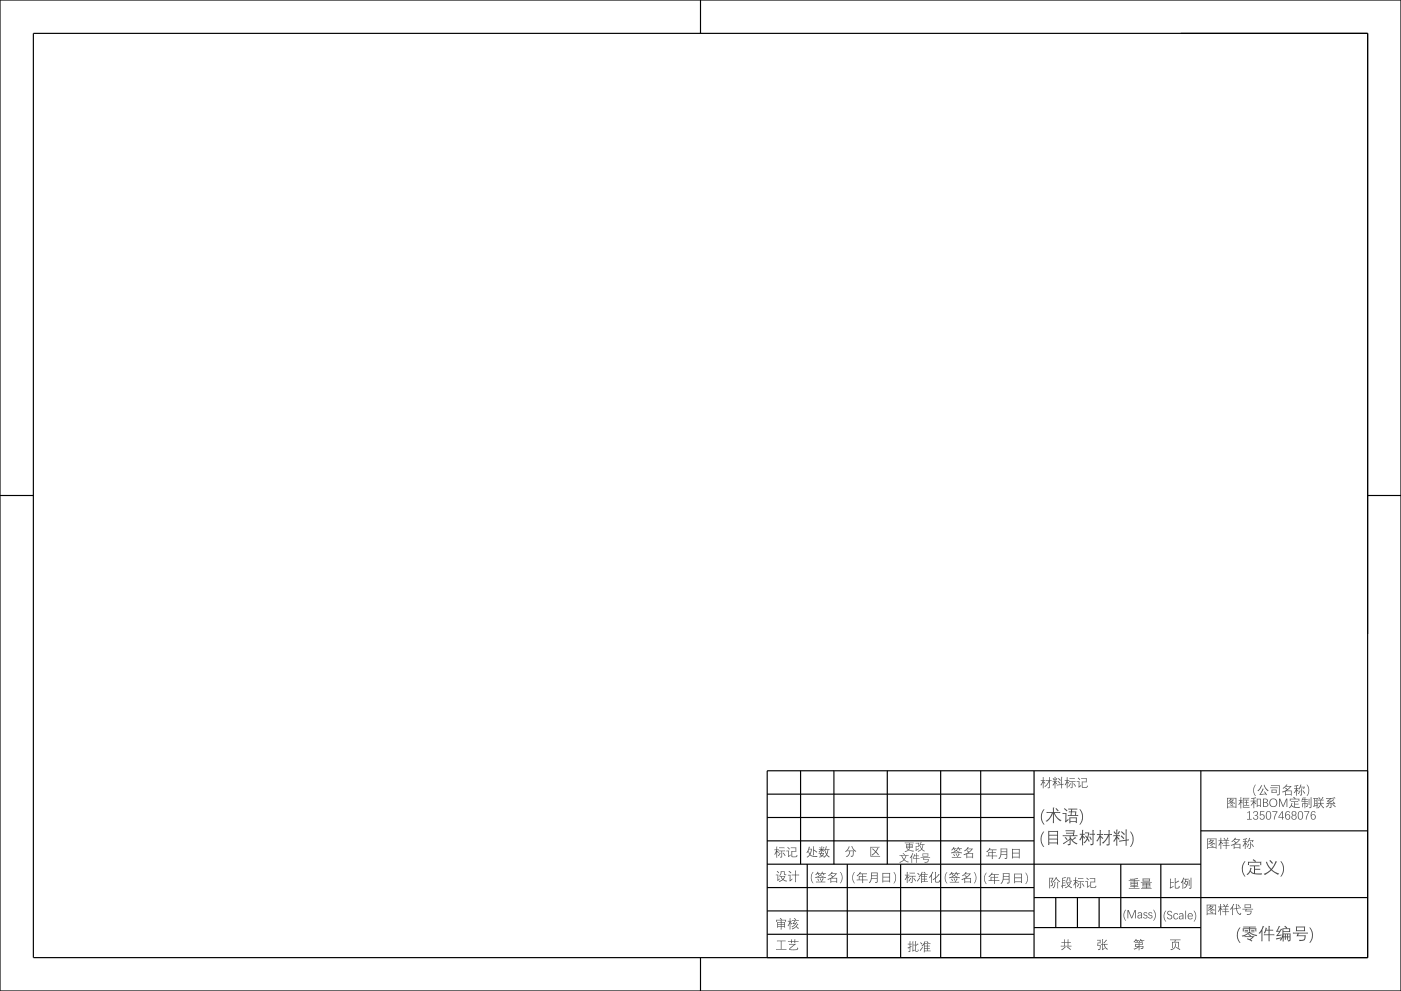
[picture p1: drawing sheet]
<svg xmlns="http://www.w3.org/2000/svg" width="420mm" height="297mm" viewBox="0 0 420 297" stroke-linecap="round" stroke-linejoin="round" font-family="sans-serif">
<g fill="none" stroke="#000" stroke-width=".35">
<path d="M0 0h420v297h-420zM10 10h400v277h-400zM210 0v10M0 148.5h10M410 148.5h10M230 238h80M240 231v28M250 231v28M266 231v28M282 231v56M294 231v56M310 231v56"/>
<path d="M360 231v56M410 231h-180v56M230 245h80M230 252h80M230 259h130M242 259v28M254 259v28M270 259v28M336 259v19M348 259v19M360 249h50M230 266h80"/>
<path d="M230 273h80M230 280h80M310 278h50M310 269h100M316.5 269v9M323 269v9M329.5 269v9M210 287v10"/>
</g>
<g fill="#4b4b4b">
<path d="M349.4 272.9h.2l-.4 .9-.2 1 .6 1.4-.4-.4-.4-1 .1-.9zM350.1 273.2l.8-.2 .4 .3-.1 .3-.2-.4h-.5l-.3 .3 .1 .4 1.1 .6v.6l-.3 .3a.86 .86 0 0 1-1.2-.5l.8 .4 .5-.4-.2-.4-1-.6zM352 273.9l.8-.2 .4 .4-.5-.2a.68 .68 0 0 0-.7 .7 .68 .68 0 0 0 .8 .6l.4-.2a.81 .81 0 0 1-1.2 .4 .81 .81 0 0 1-.2-1.3zM353.7 274.8v.4l.4 .1 .4-.2v-.5zM353.6 273.8l.5-.1 .6 .2 .1 1.6h-.2l-.1-.3-.4 .3-.6-.2 .1-.7 .9-.2-.1-.5h-.5l-.2 .2h-.2zM355.3 272.9h.3v2.6h-.3zM356.3 273.9l.6-.2 .5 .2 .2 .7h-1.3l.3 .7 1-.2-.3 .3-.6 .1-.5-.3-.2-.6zM356.4 274l-.1 .5h1.1a.54 .54 0 0 0-.3-.6 .54 .54 0 0 0-.7 .1zM357.8 272.9l.5 .4 .3 1.1-.1 .9-.5 .9h-.2l.5-.9 .1-.9z" fill-rule="evenodd"/>
<path d="M337.4 272.7h.2l-.5 .8-.1 1 .6 1.4-.5-.4-.3-1 .1-1zM338 272.7h.3l1 2.3 .9-2.3h.3v2.5h-.2v-2.2l-.9 2.2h-.2l-1-2.2v2.2h-.2zM341.3 274.5v.5l.4 .1 .4-.3 .1-.5zM341.2 273.6l.6-.2 .5 .2 .1 1.6h-.2v-.3l-.5 .4-.6-.2 .1-.7 1-.2-.2-.6h-.5l-.2 .3-.2-.1zM342.9 273.6l.6-.2 .4 .3-.1 .1-.5-.2-.3 .2 .1 .3 .9 .4v.4l-.3 .3h-.6l-.3-.2 .1-.2 .6 .3 .3-.3-.9-.6zM344.4 273.6l.6-.2 .4 .2-.2 .2-.5-.2-.2 .2 .9 .7-.1 .7h-.7l-.3-.2 .1-.2 .6 .3 .3-.3-.1-.3-.9-.4zM345.7 272.7l.5 .4 .3 1-.1 .9-.5 .9h-.2l.5-.9 .1-.9z" fill-rule="evenodd"/>
<path d="M233.8 255.5l.3 .2-.3 .2a.5 .5 0 0 1-.6 .6zM233.4 254.9h2v.2h-.9l-.2 1.9h-.4l-.1-.2 .5-.1v-1.6h-.9zM233.6 254h1.6v.2h-1.6zM234.7 255.7l.2-.2 .6 .9-.2 .2zM232.7 253.7l.4 .1-.1 .8h.5v.2h-.5l.5 .7-.2 .2-.3-.4v1.7h-.3l.1-1.7-.2 .4a.34 .34 0 0 1-.1 .4 .34 .34 0 0 1-.4 0l.6-1.3h-.5v-.2h.6zM235.7 254.9h.9l-.1 1.6 .5-.4 .1 .2-.7 .6-.2-.2 .1-1.6h-.6zM236 254l.2-.2 .6 .6-.2 .2zM237.1 254h1.6v1.3l-1.2-.1v1.4l1.1 .1 .2-.5a.44 .44 0 0 1 .1 .6 .44 .44 0 0 1-.6 .1l-1-.1v-1.8l1.2 .1v-.9h-1.4z" fill-rule="evenodd"/>
<path d="M242.5 253.7l.3 .1-.2 .6h.8l-.2 1a.75 .75 0 0 0 0 .9 .75 .75 0 0 0 .8 .3h1a1.6 1.6 0 0 1-2.2-.3 .74 .74 0 0 1-.9 .6l-.1-.1a.87 .87 0 0 0 .8-.6 .87 .87 0 0 0-.3-.9l.2-.2 .3 .8 .3-1.3h-.6l-.2 .4a.43 .43 0 0 1-.1 .5 .43 .43 0 0 1-.5 .1l.5-.9zM243.7 253.7h.3l-.1 .9 1.1 .7-.1 .2-1-.6 .1 1.4h-.3zM246.2 253.7h.4l-.1 .8 .7-.1v.3l-.7-.1 .6 .5-.2 .2-.4-.4v.4h-.3l.1-.5-.3 .3a.33 .33 0 0 1-.2 .3 .33 .33 0 0 1-.4-.1l.7-.7-.6 .1v-.3l.8 .1zM245.4 255.7h.7l.1-.4 .3 .2-.2 .2h.8l-.4 .7 .3 .1-.1 .2-.4-.1a.51 .51 0 0 1-.9 .2l.7-.3a.33 .33 0 0 1-.4-.1 .33 .33 0 0 1 0-.4l.1-.1h-.6zM246.2 255.9l-.1 .3a.38 .38 0 0 0 .5 .1 .38 .38 0 0 0 .2-.4zM245.6 253.9l.2-.1 .3 .4-.2 .2zM247 253.8l.2 .2-.4 .4-.2-.1zM247.6 253.6l.3 .2-.3 .7h1.1v.2h-.4l-.1 .5a.92 .92 0 0 0-.2 1 .92 .92 0 0 0 .8 .6 .38 .38 0 0 1-.5 .1 .38 .38 0 0 1-.2-.3 .37 .37 0 0 0-.5-.2 .37 .37 0 0 0-.2 .4l-.4 .2-.2-.1a.93 .93 0 0 0 .8-.7 .93 .93 0 0 0-.2-1l.1-.1 .3 .8 .3-1.2-1.1 .3z" fill-rule="evenodd"/>
<path d="M254.5 253.7l.3 .1-.2 .2a1.24 1.24 0 0 1-1.2 1.2zM254.1 254.9h1.9l-.3 1.8a.36 .36 0 0 1-.4 .1 .36 .36 0 0 1-.3-.3l.6-.1 .1-1.3h-.8a1.24 1.24 0 0 1-1.2 1.6l.7-.6 .2-.5v-.5h-.5zM255.2 253.6l.3-.1 .3 .8 .8 .9a1.59 1.59 0 0 1-1.4-1.6zM260.9 253.8h2.7v.2h-2.4v2.5h2.6v.2h-2.9zM261.6 254.3l.5 .4a.34 .34 0 0 0 .3 .3 .34 .34 0 0 0 .4-.3l.2-.6 .3 .2-.2 .2a.77 .77 0 0 0-.4 .8 .77 .77 0 0 0 .6 .6l.2 .2-.2 .2-.4-.4a.39 .39 0 0 0-.3-.4 .39 .39 0 0 0-.4 .3l-.7 .6-.2-.2 .5-.4a.49 .49 0 0 0 .6-.4 .49 .49 0 0 0-.5-.6l-.4-.4z" fill-rule="evenodd"/>
<path d="M285.1 255.5l.9-.3 .7-.5 .7 .6 1 .2a.38 .38 0 0 1-.3 .3 .38 .38 0 0 1-.4-.2l-1.9-.1a.38 .38 0 0 1-.4 .3 .38 .38 0 0 1-.3-.3zM286 255.5h1.5a.83 .83 0 0 0-1.5-.1zM285.4 256.8h1.4l.6-1 .3 .2-.6 .8h1v.2h-2.7zM286.5 255.9l.2-.1 .2 .5-.2 .1zM285.9 253.8l.3 .2-.3 .3h.8v.2h-.6l.3 .3-.2 .1a.4 .4 0 0 0-.4-.4 .4 .4 0 0 0-.4 .4l-.3-.1zM287.2 253.8l.3 .1-.2 .4 1-.1v.3h-.7l.3 .3-.2 .1-.3-.4-.4 .2-.2-.1zM285.8 256l.2-.1 .3 .6-.2 .1zM289 255l1.1-1.1 .3 .1-.3 .3h1.6l-1.4 1.4h1.4v1.5h-.2v-.3h-1.6v.3h-.2v-1.2l-.2 .1a.37 .37 0 0 1-.4 .2 .37 .37 0 0 1-.3-.3l.7-.2a.48 .48 0 0 0 .6-.5l-.4-.3 .2-.2a.64 .64 0 0 0 .7 .4 .64 .64 0 0 0 .5-.5l.2-.2h-1.4l-.2 .2a.39 .39 0 0 1-.3 .4 .39 .39 0 0 1-.4-.1zM289.9 255.9v.9h1.6v-.9z" fill-rule="evenodd"/>
<path d="M295.6 261.6h.2a2.68 2.68 0 0 0 0 3.3 2.39 2.39 0 0 1-.2-3.3zM297.3 261.5l.3 .2-.3 .3h2.1v.2h-1.1v.6h.9v.2h-.9v.8h1.3v.2h-1.3v.9h-.3v-.9h-1.6v-.2h.6v-1h1v-.6l-.9 .1a.49 .49 0 0 1-.7 .4zM297.2 263v.8h.8v-.8zM300.6 261.7h2v2.8l-.2 .3a.28 .28 0 0 1-.4 .1 .28 .28 0 0 1-.1-.4h.5v-.9h-1.6a.92 .92 0 0 1-.7 1.2l.5-1.1zM300.9 262.8l-.1 .6h1.6v-.6zM300.9 261.9v.7h1.5v-.7zM304 261.8h2.4v2.8h-.3v-.2h-1.8v.3h-.3zM304.3 263.2v1h1.8v-1zM304.3 262v1h1.8v-1zM307.4 261.6a2.19 2.19 0 0 1 0 3.3 2.68 2.68 0 0 0 0-3.3z" fill-rule="evenodd"/>
<path d="M283.8 261.4h.2a2.67 2.67 0 0 0 0 3.4 2.39 2.39 0 0 1-.2-3.4zM284.5 263l.9-.3 .7-.6 .6 .5 1.1 .4a.38 .38 0 0 1-.4 .3 .38 .38 0 0 1-.3-.3h-1.9a.37 .37 0 0 1-.4 .2 .37 .37 0 0 1-.3-.2zM285.3 262.9h1.6a.83 .83 0 0 0-1.5 0zM284.7 264.3h1.5l.6-1 .3 .2-.7 .8h1.1v.2h-2.8zM285.9 263.4l.2-.1 .2 .5-.2 .1zM285.2 261.3l.3 .1-.2 .3h.8v.2h-.6l.3 .3-.2 .2a.4 .4 0 0 0-.4-.5 .4 .4 0 0 0-.4 .4l-.3-.1zM286.6 261.3l.3 .1-.3 .3h1.1v.2h-.7l.3 .4-.2 .1-.3-.5-.4 .2-.3-.1zM285.2 263.5l.2-.1 .3 .5-.2 .2zM288.4 262.4l1.1-1.1 .3 .2-.3 .3h1.6l-1.5 1.4 1.5-.1v1.5h-.2v-.2h-1.6v.3h-.2v-1.3l-.2 .1a.37 .37 0 0 1-.4 .2 .37 .37 0 0 1-.3-.2l.7-.2a.49 .49 0 0 0 .6-.6l-.4-.3 .2-.1a.64 .64 0 0 0 .6 .4 .64 .64 0 0 0 .6-.6l.1-.1h-1.3l-.2 .2a.39 .39 0 0 1-.3 .4 .39 .39 0 0 1-.4-.2zM289.3 263.3v.9h1.6v-.9zM291.9 261.4a2.19 2.19 0 0 1 0 3.4 2.68 2.68 0 0 0 0-3.4z" fill-rule="evenodd"/>
<path d="M272.9 263.1l.3 .2-.2 .2a.5 .5 0 0 1-.7 .6zM272.5 262.5h2v.2h-.9l-.2 1.9h-.4l-.1-.3h.5v-1.6h-.9zM272.7 261.5h1.6v.3h-1.6zM273.8 263.3l.2-.2 .6 .9-.2 .2zM271.8 261.3h.4l-.1 .9h.5v.2h-.5l.5 .7-.1 .1-.4-.4v1.8h-.3l.1-1.7-.2 .4a.34 .34 0 0 1-.1 .3 .34 .34 0 0 1-.4 .1l.6-1.3h-.5v-.2h.6zM275.7 263l.1 .2-.7 1-.2-.2zM275 261.8l.1-.2 .6 .5-.2 .2zM276.4 261.2l.3 .2-.4 .6 1.8-.1v.2h-.9v.6l.7-.1v.2h-.7v.6h.7v.2h-.7v.5h1v.2h-1.9l.1 .3h-.3v-2.2a.4 .4 0 0 1-.2 .4 .4 .4 0 0 1-.5-.1zM276.3 263.6v.5h.7v-.5zM276.3 262.8v.6h.7v-.6zM276.3 262.1v.6h.7v-.6zM276.8 261.4l.2-.2 .5 .5-.2 .2zM279.5 261.3l.3 .1-.4 .7v2.5h-.2v-2.2l-.2 .3a.3 .3 0 0 1-.2 .3 .3 .3 0 0 1-.3-.1zM280.3 261.3l.3 .1-.1 1.5 .9-1 .3 .2-1.2 1.1v1h.9l.2-.4 .2 .1-.1 .4-1.2 .1-.3-.9a.34 .34 0 0 1-.3 .3 .34 .34 0 0 1-.3-.3l.7-.4z" fill-rule="evenodd"/>
<path d="M256.1 261.4h.2a2.67 2.67 0 0 0 0 3.3 2.39 2.39 0 0 1-.2-3.3zM257.8 261.3l.3 .2-.3 .3h2.1v.2h-1.2v.6h1v.2h-1v.8h1.4v.2h-1.4l.1 .9h-.3v-.9h-1.7v-.2h.7l-.1-1h1.1v-.6l-.9 .1a.49 .49 0 0 1-.7 .4zM257.7 262.8v.8h.8v-.8zM261.1 261.5h2v2.8l-.2 .2a.28 .28 0 0 1-.4 .2 .28 .28 0 0 1-.1-.4h.5v-.9h-1.6a.92 .92 0 0 1-.8 1.2l.6-1.1zM261.4 262.6l-.1 .6h1.6v-.6zM261.4 261.7v.7h1.5v-.7zM264.5 261.6h2.4v2.8h-.3v-.2h-1.8v.3h-.3zM264.8 263v1h1.8v-1zM264.8 261.8v1h1.8v-1zM267.8 261.4a2.19 2.19 0 0 1 0 3.3 2.68 2.68 0 0 0 0-3.3z" fill-rule="evenodd"/>
<path d="M243.7 261.3h.2a2.67 2.67 0 0 0 0 3.4 2.39 2.39 0 0 1-.2-3.4zM244.3 262.9l1-.3 .6-.5 .6 .5 1.2 .3a.38 .38 0 0 1-.4 .3 .38 .38 0 0 1-.4-.2h-1.9a.37 .37 0 0 1-.3 .2 .37 .37 0 0 1-.4-.3zM245.2 262.9h1.5a.82 .82 0 0 0-1.4-.1zM244.6 264.2h1.5l.5-1 .4 .2-.7 .8h1.1v.2h-2.8zM245.8 263.3l.2-.1 .2 .5-.2 .1zM245.1 261.3l.3 .1-.3 .3h.9v.2h-.6l.2 .3-.2 .1a.4 .4 0 0 0-.4-.4 .4 .4 0 0 0-.4 .4l-.2-.1zM246.5 261.2l.3 .1-.3 .4h1.1v.2h-.7l.2 .3-.2 .1-.3-.4-.4 .2-.2-.1zM245 263.4l.2-.1 .3 .6-.2 .1zM248.2 262.4l1.2-1.1 .3 .1-.4 .3h1.6l-1.4 1.4h1.5v1.5h-.3v-.2h-1.5v.2h-.3l.1-1.2-.3 .1a.37 .37 0 0 1-.3 .2 .37 .37 0 0 1-.3-.3l.7-.2a.48 .48 0 0 0 .6-.5l-.4-.3 .1-.2a.64 .64 0 0 0 .7 .4 .64 .64 0 0 0 .6-.5l.1-.2h-1.3l-.3 .2a.4 .4 0 0 1-.2 .4 .4 .4 0 0 1-.5-.1zM249.2 263.3v.9h1.5v-.9zM251.8 261.3a2.19 2.19 0 0 1 0 3.4 2.68 2.68 0 0 0 0-3.4z" fill-rule="evenodd"/>
<path d="M316.5 262.9l.4 .1a.91 .91 0 0 0 .8 1.1l.2 .1-.3 .2-1-1.2a1.2 1.2 0 0 1-1 1.1zM316.1 264.3l.4 .1-.3 1.2a.47 .47 0 0 1-.6 .5l-.1-.1a1.83 1.83 0 0 0 .6-1.7zM317 264.3l.3 .1-.1 1.8h-.2zM314.6 263.1l1.2 .1a1.53 1.53 0 0 0-.1 1.9v.1a.39 .39 0 0 1-.3 .4 .39 .39 0 0 1-.5-.2l.1-.1a.47 .47 0 0 0 .5-.4 .47 .47 0 0 0-.3-.5l-.2-.2 .5-.9h-.7v2.9h-.2zM318.4 263.1l1-.3 .2 .3-1 .2v.5h.8v.2h-.8v.5h.8v.2h-.8v.7l.9-.3v.3l-.9 .2v.6h-.2v-.6l-.2 .1-.1-.2 .3-.1zM319.5 264.5h1.6l-.2 .3a.6 .6 0 0 0-.3 .7 .6 .6 0 0 0 .7 .4l.1 .1a.41 .41 0 0 1-.4 .2 .41 .41 0 0 1-.3-.4 .57 .57 0 0 0-1 .2l-.3 .2-.2-.2 .3-.1a.63 .63 0 0 0 .6-.5 .63 .63 0 0 0-.4-.7h-.2zM320 264.7a.35 .35 0 0 0 .2 .5 .35 .35 0 0 0 .5-.3v-.2zM319.8 263h1.1l-.1 .9h.6l-.1 .3h-.6l-.1-1h-.5l-.2 .8a.28 .28 0 0 1-.2 .3 .28 .28 0 0 1-.3-.2l.4-.3zM323.4 264.7l.3 .2-.2 .2a.5 .5 0 0 1-.7 .6zM323 264.1h2v.2h-.9l-.2 1.9h-.4l-.1-.3h.5v-1.6h-.9zM323.2 263.2h1.6v.2h-1.6zM324.3 264.9l.2-.2 .6 .9-.2 .2zM322.4 262.9l.3 .1-.1 .8h.5v.2h-.5l.5 .7-.1 .2-.4-.4v1.7h-.2v-1.7l-.2 .4a.34 .34 0 0 1-.1 .4 .34 .34 0 0 1-.4 0l.6-1.3h-.5v-.2h.6zM325.3 264.1h.9l-.1 1.6 .5-.4 .1 .2-.7 .6-.2-.2 .1-1.6h-.6zM325.6 263.2l.2-.2 .6 .6-.2 .2zM326.7 263.2h1.6v1.2h-1.2v1.4l1.1 .1 .2-.5a.44 .44 0 0 1 .1 .6 .44 .44 0 0 1-.6 .1l-1-.1v-1.8h1.2v-.8h-1.4z" fill-rule="evenodd"/>
<path d="M338.7 263.4l2.3-.3 .2 .3-1.1 .1v.4l1.5-.1v.3l-1.5-.1v.3l1-.1v1.2h-1v.2h1.1v.2h-1.1v.3h1.5v.2h-3.2v-.2h1.5v-.3h-1.1v-.2h1.1v-.2h-1v-1.2l1 .1v-.3l-1.5 .1v-.3l1.5 .1v-.3h-.3a.54 .54 0 0 1-.9-.2zM339.1 264.9v.3h.8v-.3zM339.1 264.4v.3h.8v-.3zM340.1 264.4v.3h.8v-.3zM340.1 264.9v.3h.8v-.3zM342 264.3h3.3v.2h-3.3zM342.5 263.3h2.3v.9h-2.3zM342.8 263.5v.2h1.8v-.2zM342.8 263.8v.2h1.8v-.2zM342.5 264.7h2.3v.9h-1v.2h1.1v.2h-1.1v.2l1.4-.1v.3h-3.1v-.3l1.5 .1v-.2h-1.2v-.2h1.2v-.2h-1.1zM343.8 265.2v.2h.8v-.2zM343.8 264.8v.3h.8v-.3zM342.7 265.2v.2h.9v-.2zM342.7 264.8v.3h.9v-.3z" fill-rule="evenodd"/>
<path d="M350.8 263.3l.3 .1-.1 .9h.9v.2h-.9v1.4l.8-.4a.59 .59 0 0 1-.7 .6l-.3 .2-.2-.2zM352.2 263.2h.3l-.1 1.2 .9-.5 .2 .3-1.1 .4v1.4h.8l.2-.5 .3 .1-.4 .7h-.9l-.2-.2zM355 263.4h1.3v.2h-.7l-.1 .5h.5a1.53 1.53 0 0 1-1 2h-.1a.59 .59 0 0 0 .6-.3 .59 .59 0 0 0-.1-.7l-.2-.2 .2-.1a.29 .29 0 0 0 .4 .3 .29 .29 0 0 0 .1-.5v-.3l-.5 .1a.37 .37 0 0 1-.1 .4 .37 .37 0 0 1-.4 .1l.5-1.3h-.4zM356.4 263.7h.3l-.1 1.8h-.2zM356.9 263.1h.3l-.2 3.2a.29 .29 0 0 1-.3 .1 .29 .29 0 0 1-.2-.3l.4-.1zM354.7 263l.3 .1-.3 .7v2.6h-.2v-2.1a.3 .3 0 0 1-.2 .3 .3 .3 0 0 1-.3-.1z" fill-rule="evenodd"/>
<path d="M319 281.6h.3l-.1 .8h.9v-.9l.3 .1-.1 .8 .7-.1v.3l-.7-.1v1l.9-.1v.3h-3.2v-.3l1 .1v-1l-.8 .1v-.3l.8 .1zM319.2 282.5v1h.9v-1zM318.1 284.6l1.1-.9 .3 .2-.3 .2a.73 .73 0 0 1-1 .5zM320.1 283.7l1 .8-.2 .2-1-.8zM330.4 281.4l.3 .1-.1 1.4h1.4v.2h-.8l.3 .8 .7 .5-.3 .2-.6-.6-.3-.9h-.4v1.3l.5-.4v.3l-.6 .5-.1-.3v-1.4h-.3v-.2h.3zM331.6 281.6l.3 .2-.9 .9-.2-.1zM328.9 281.7h1v1h-.7v.6h.8l-.3 1.3a.3 .3 0 0 1-.3 .2 .3 .3 0 0 1-.2-.3l.5-.1 .1-.9h-.9l.1-1h.7v-.6h-.8zM340.2 282.4h2.4v.8l-1-.1v.4h1a.38 .38 0 0 1 .3 .4 .38 .38 0 0 1-.3 .4h-.1a.32 .32 0 0 1-.3 .2 .32 .32 0 0 1-.3-.3l.5-.1 .1-.4h-.9v1.1h-.2v-1a1.25 1.25 0 0 1-1.5 .6l1.2-.7h-.9l.1-.8 1.1 .1v-.4h-1.2zM340.5 283.1v.4h.9v-.4zM341.6 282.6v.4h.8v-.4zM340.5 281.4l.3 .1-.2 .2h.9v.3l-.6-.1 .2 .4-.2 .1-.3-.5-.3 .2a.3 .3 0 0 1-.2 .3 .3 .3 0 0 1-.3-.1zM341.9 281.4l.3 .1-.2 .2h1v.2h-.7l.3 .3-.3 .1-.1-.2a.35 .35 0 0 0-.4-.1 .35 .35 0 0 0-.2 .4l-.2-.2zM350.8 281.6h3.1v.2h-1.4l-.2 .5h1.1v1.7h-.2v-1.5h-1.6v1.6h-.3v-1.8h.8l.1-.5h-1.4zM352.2 282.8h.4l-.1 .4a1.33 1.33 0 0 1-1.5 1.5l-.2-.2a1.36 1.36 0 0 0 1.4-1.7zM352.7 283.8l1.2 .7-.2 .2-1.2-.7z" fill-rule="evenodd"/>
<path d="M313.6 233.8h.9v-.9l.3 .1-.1 .8h.6v.2h-.6l-.1 2.2a.28 .28 0 0 1-.4 .1 .28 .28 0 0 1-.1-.3l.4-.1v-1.7a1.77 1.77 0 0 1-1.3 1.5h-.1l.7-.7 .6-1h-.8zM312.6 232.9l.3 .1-.1 .8h.6v.2h-.6l.6 .7-.2 .2-.4-.5 .1 1.8h-.3v-1.7l-.2 .4a.38 .38 0 0 1-.1 .4 .38 .38 0 0 1-.4 0l.6-1.2 .1-.1h-.6v-.2h.6zM318.2 232.8l.3 .1-.1 2.1 .5-.1v.2l-.5 .1v1.1h-.2v-1.1l-1.4 .3v-.3l1.4-.2zM317.3 234.1l.6 .6-.2 .2-.6-.6zM317.3 233.2l.7 .6-.2 .2-.6-.6zM316.2 232.8l.3 .1-.1 1.2 .6-.1v.3l-.6-.1v.2a.36 .36 0 0 1 .4 .2 .36 .36 0 0 1 0 .4l-.4-.4v1.7h-.2v-1.6l-.1 .2a.35 .35 0 0 1-.2 .5 .35 .35 0 0 1-.4-.1l.6-1.1-.6 .1v-.3l.7 .1zM315.6 233.3l.2-.1 .3 .5-.2 .2zM316.8 233.2l.2 .1-.4 .6-.2-.1zM320.8 234.7l.3 .2-.2 .2a.5 .5 0 0 1-.6 .6zM320.5 234.1h1.9v.2h-.9l-.1 1.9h-.4l-.1-.3h.4v-1.6h-.8zM320.6 233.2h1.6v.2h-1.6zM321.8 234.9l.1-.2 .6 .9-.1 .2zM319.8 232.9l.3 .1-.1 .8h.5v.2h-.5l.5 .7-.1 .2-.4-.4v1.7h-.2v-1.7l-.2 .4a.34 .34 0 0 1-.1 .4 .34 .34 0 0 1-.4 0l.7-1.3h-.6v-.2h.6zM322.8 234.1h.8v1.6l.4-.4 .1 .2-.6 .6-.2-.2 .1-1.6h-.6zM323.1 233.2l.1-.2 .6 .6-.1 .2zM324.1 233.2h1.7v1.3l-1.3-.1v1.4l1.2 .1 .2-.5a.44 .44 0 0 1 0 .6 .44 .44 0 0 1-.5 .1l-1-.1-.1-1.8h1.3v-.8h-1.5z" fill-rule="evenodd"/>
<path d="M362.9 251.5l.3 .1-.2 .2h1l-.3 .4a.26 .26 0 0 0-.3 .2 .26 .26 0 0 0 .3 .3l.6 .1a.44 .44 0 0 1-.4 .3 .44 .44 0 0 1-.4-.3l-.3-.1a.63 .63 0 0 1-1 .2l.8-.4-.2-.2 .2-.1a.33 .33 0 0 0 .3 .1 .33 .33 0 0 0 .3-.3l-.8 .1a.29 .29 0 0 1-.2 .3 .29 .29 0 0 1-.3-.1zM362.9 253.3l.9 .4-.1 .2-.9-.4zM363.1 252.8l.6 .4-.1 .2-.6-.4zM361.9 251.3h2.8v3h-.2v-.2h-2.4v.3h-.2zM362.1 251.5v2.5h2.4v-2.5zM366.8 251.2l.2-.1 .3 .3 .1 .2-.2 .2h.5l.3-.8 .3 .2-.4 .6h.6v.2h-.8v.5h.6v.2h-.6v.6h.9v.2h-.9v1h-.2v-1h-.9v-.2h.9v-.6h-.7v-.2h.7v-.5h-.8v-.2h.5zM365.9 251.1h.3l-.1 .8h.5v.2h-.5v.2l.6 .5-.2 .2-.4-.4v1.9h-.2v-1.9a.62 .62 0 0 1-.6 .8l.6-1.3h-.6v-.2h.6zM369.1 252.2l1.2-1.1 .3 .1-.4 .3h1.6l-1.4 1.4h1.5v1.5h-.3v-.2h-1.5v.2h-.3l.1-1.2-.3 .1a.37 .37 0 0 1-.3 .2 .37 .37 0 0 1-.4-.3l.8-.2a.48 .48 0 0 0 .6-.5l-.4-.3 .1-.2a.64 .64 0 0 0 .7 .4 .64 .64 0 0 0 .6-.5l.1-.2h-1.3l-.3 .2a.4 .4 0 0 1-.2 .4 .4 .4 0 0 1-.5-.1zM370.1 253.1v.9h1.5v-.9zM374.3 252.9l.3 .1-.3 .3a.48 .48 0 0 1-.6 .6zM374.5 251.1l.3 .1-.3 .6 1.3-.1-.3 .7h-.2l.2-.5h-1.1v.2a.31 .31 0 0 1-.2 .4 .31 .31 0 0 1-.3 0zM374.7 252.2l.3 .1-.1 1.8a.32 .32 0 0 1-.3 .4 .32 .32 0 0 1-.3-.4l.5 .1zM375.1 252.9l.2-.1 .6 .9-.2 .2zM372.6 251.4l1.1-.2 .2 .2-.5 .1v.7l.5-.1v.3a.3 .3 0 0 0-.5 .2 .3 .3 0 0 0 .4 .3l.1 .2-.2 .1-.3-.4v1.6h-.2v-1.6l-.2 .4a.36 .36 0 0 1-.1 .4 .36 .36 0 0 1-.4 0l.7-1.3-.6 .1v-.3l.6 .1v-.6l-.5 .1z" fill-rule="evenodd"/>
<path d="M362.8 271.4l.3 .1-.2 .2 1-.1-.3 .4a.3 .3 0 0 0-.3 .4 .3 .3 0 0 0 .4 .1l.5 .2a.44 .44 0 0 1-.4 .2 .44 .44 0 0 1-.4-.3l-.4-.1a.63 .63 0 0 1-.9 .3l.8-.5-.2-.1 .1-.2a.33 .33 0 0 0 .4 .2 .33 .33 0 0 0 .2-.3h-.7a.27 .27 0 0 1-.2 .4 .27 .27 0 0 1-.3-.2zM362.7 273.1l1 .5-.1 .1-1-.4zM362.9 272.7l.7 .3-.1 .2-.7-.4zM361.7 271.1h2.9v3.1h-.3l.1-.2h-2.4v.3h-.3zM362 271.3v2.5h2.4v-2.5zM366.7 271.1l.2-.2 .3 .4-.1 .3h.4l.3-.7 .3 .1-.4 .6h.7v.2h-.8v.6l.6-.1v.3h-.6v.6l.9-.1v.3l-.9-.1v1h-.3l.1-1-1 .1v-.3l1 .1v-.6h-.7v-.3l.7 .1v-.6h-.8v-.2h.5zM365.8 270.9l.3 .1-.1 .7h.4v.2h-.4v.2l.5 .6-.1 .1-.4-.4v1.9h-.2v-1.9a.62 .62 0 0 1-.6 .8l.5-1.3h-.5v-.2h.6zM369.7 270.9l.3 .2-.4 .6v2.5h-.2v-2.1a.4 .4 0 0 1-.2 .4 .4 .4 0 0 1-.4 0zM370.5 270.9l.3 .1-.1 .3a.61 .61 0 0 0 .2 .8 .61 .61 0 0 0 .8-.1l.3-.1v.3h-.5a.54 .54 0 0 0-.6 .2 .54 .54 0 0 0 .1 .7l.6 .8 .3-.4 .2 .2-.4 .5a1.76 1.76 0 0 1-1.1-1.8l-.8 .1-.1-.2 .9-.1zM371 271.2l.2-.1 .5 .5-.2 .2zM372.5 272.4h3.2v.2h-2l-.1 .4 1.6-.1v.3a.86 .86 0 0 1-.4 .9 .86 .86 0 0 1-1-.1l1-.2 .2-.7-1.8 .1 .3-.6h-1zM373.1 271.1h2v1h-2zM373.3 271.3v.6h1.6v-.6z" fill-rule="evenodd"/>
<path d="M376.3 235.2h.2a2.67 2.67 0 0 0 0 3.3 2.39 2.39 0 0 1-.2-3.3zM378.1 235.3l.3 .2-.2 .2a1.54 1.54 0 0 1-1.1 1.3zM378.5 236.3l.4 .2-1 1.5 .9-.1a.32 .32 0 0 0 .5-.1 .32 .32 0 0 0-.3-.4l.1-.2 .7 1h-.2a1.2 1.2 0 0 0-1.5 0l-.4 .1-.1-.3zM378.9 235.3l.2-.1 .4 1 .8 .7-.2 .2-.5-.5zM380.8 236h2.2v.2h-2.2zM381 235.3h2.6v2.7l-.2 .3a.31 .31 0 0 1-.4 .1 .31 .31 0 0 1-.2-.3l.6-.2v-2.4h-2.4zM381.2 236.6h1.5v1.1h-1.5zM381.4 236.8v.7h1.1v-.7zM384.5 236.2l1.1-1.1 .4 .2-.4 .3h1.6l-1.4 1.3h1.4v1.5h-.2v-.2h-1.6l.1 .2h-.3v-1.2l-.2 .1a.37 .37 0 0 1-.3 .2 .37 .37 0 0 1-.4-.2l.7-.2a.48 .48 0 0 0 .6-.6l-.4-.3 .2-.2a.64 .64 0 0 0 .7 .5 .64 .64 0 0 0 .5-.6l.2-.1h-1.4l-.2 .2a.4 .4 0 0 1-.3 .4 .4 .4 0 0 1-.4-.2zM385.4 237.1v.9h1.6v-.9zM389.6 236.9l.3 .1-.2 .3a.48 .48 0 0 1-.6 .6zM389.9 235.1l.3 .1-.3 .6h1.3l-.3 .6h-.2l.2-.4h-1.1l-.1 .2a.31 .31 0 0 1-.1 .3 .31 .31 0 0 1-.4 0zM390.1 236.3h.3l-.1 1.9a.32 .32 0 0 1-.3 .3 .32 .32 0 0 1-.3-.3h.4zM390.5 237l.2-.1 .6 .9-.2 .1zM388 235.5l1.1-.3 .2 .3-.5 .1v.6h.5l-.1 .2a.3 .3 0 0 0-.4 .2 .3 .3 0 0 0 .4 .3l.1 .2-.2 .2-.3-.5v1.7h-.2v-1.7l-.2 .4a.36 .36 0 0 1-.1 .4 .36 .36 0 0 1-.5 0l.7-1.2h-.5v-.2h.6v-.6l-.5 .1zM391.7 235.2a2.19 2.19 0 0 1 0 3.3 2.68 2.68 0 0 0 0-3.3z" fill-rule="evenodd"/>
<path d="M368.9 239.3l.3 .1-.2 .3 .9-.1-.2 .4a.26 .26 0 0 0-.3 .3 .26 .26 0 0 0 .3 .2l.6 .2a.39 .39 0 0 1-.4 .2 .39 .39 0 0 1-.3-.2l-.5-.2a.62 .62 0 0 1-1 .2l.9-.4-.3-.2 .2-.1a.33 .33 0 0 0 .4 .2 .33 .33 0 0 0 .2-.4l-.7 .1a.29 .29 0 0 1-.2 .3 .29 .29 0 0 1-.4-.1zM368.8 241.1l1 .4-.1 .2-1-.4zM369 240.7l.7 .3-.1 .2-.7-.4zM367.8 239.1h2.9v3.1h-.3v-.2h-2.3v.2h-.3zM368.1 239.3v2.5h2.3v-2.5zM372.6 239.1h1.9v.2h-1.7v2.5h1.8v.2h-2zM373 239.7h1.4v.2h-.6v.5h.5v.2h-.5v.6h.7v.2h-1.5v-.2h.6v-.6h-.5v-.2h.5v-.5h-.6zM371.9 238.9h.3l-.1 .9h.3l-.1 .2a.32 .32 0 0 0-.2 .3 .32 .32 0 0 0 .4 .3l-.1 .2-.3-.4v1.9h-.2v-1.8l-.5 .7-.2-.1 .7-1.1h-.5v-.2h.5zM375 239.2l1.4-.2 .2 .2-.6 .1v.7h.7v.2h-.7l.6 .6-.1 .2-.5-.4v1.6h-.2v-1.7l-.6 1-.3-.2 .8-1.1h-.8v-.2h.9l-.1-.7a.35 .35 0 0 1-.4 .2 .35 .35 0 0 1-.3-.3zM376.8 239.4h1.2v2.4h-.3l.1-.2h-.8v.3h-.2zM377 239.6v1.8h.8v-1.8zM378.6 239.3h.6a.62 .62 0 0 1 .9 .4 .62 .62 0 0 1-.5 .8l.6 .4-.1 .6-.4 .3h-1.1zM378.9 239.5v.9l.9-.2-.1-.5zM378.9 240.6v1.1l1-.3-.1-.6zM380.9 239.6l.8-.3 .9 .3 .3 1.1-.4 .9-.8 .3-.8-.4-.4-.9zM381 239.8l-.2 .8 .2 .7 .6 .4 .7-.2 .3-.6-.1-1-.7-.4zM383.4 239.3h.4l.9 2.3 .9-2.3h.3v2.5h-.2v-2.2l-.9 2.2h-.2l-1-2.2 .1 2.2h-.3zM387 240.1h2.1v.3l-.9-.1v.6h1.1v.2h-1.1v.7h1.5l-.1 .3h-.9a1.59 1.59 0 0 1-1.5-.6l-.2 .3a.34 .34 0 0 1-.2 .4 .34 .34 0 0 1-.4-.1l.5-.6 .3-.8h.3l-.2 .3a.6 .6 0 0 0 .7 .8v-1.5l-1 .1zM386.7 239.4h1.5l-.5-.4 .1-.2 .6 .4-.1 .2h1.2v.7h-.2v-.5h-2.4v.5h-.2zM390.6 239l.3 .1-.3 .4h.5v-.6l.3 .1-.1 .5h.7v.2h-.7v.5l.8-.1v.2h-.8v.4h.7l-.2 1.1-.2 .1-.1-.3h.3v-.7h-.5v1.3h-.2v-1.3h-.5v1h-.2v-1.2h.7v-.4h-1v-.2l1 .1v-.5l-1 .2zM392.3 239.4l.3 .1v1.7h-.3zM392.9 238.9l.3 .1-.2 3.1a.28 .28 0 0 1-.4 .2 .28 .28 0 0 1-.1-.3l.4-.2zM395.1 239.7h.9l.5-.9 .3 .2-.6 .7h.6v.2h-.8v.7h.9v.2h-.9l.9 1.3a1.01 1.01 0 0 1-1-1 .89 .89 0 0 1-.8 1l.7-1.3h-.7v-.2h.7v-.2v-.5h-.7zM395.3 239.1l.1-.2 .5 .6-.2 .1zM393.7 239.2h1.5v.2h-.3v1.8l.3-.1-.3 .3 .1 .9h-.3v-.8l-1 .3-.1-.3h.4v-2.1h-.3zM394.2 239.4v.5h.5v-.5zM394.2 240.1v.6h.5v-.6zM394.2 240.8v.6l.5-.1v-.5zM397.4 241.8l.9-.7 .2 .2-.2 .1a.48 .48 0 0 1-.8 .5zM397.5 239.2l2.7-.3 .1 .3-1.3 .2-.7 .6h.9l.6-.5 .2 .3-1.6 .9h1.4l-.3-.4 .2-.1 .6 .7-.2 .1-.1-.2-.9 .1v1.1l-.5 .2-.1-.3 .4-.1v-.9l-1.2 .1-.1-.3 1.4-.5-1.1 .1-.1-.3 .8-.6a.76 .76 0 0 1-1.1-.1zM399.4 241.2l.2-.2 .9 .7-.2 .2z" fill-rule="evenodd"/>
<path d="M373.9 243.5l.8-.4v2.3h.5v.2h-1.4v-.2h.7v-2l-.6 .3zM375.9 243.3l.6-.2 .6 .3v.6l-.5 .3 .6 .4-.2 .8a.85 .85 0 0 1-1.4-.5h.3a.55 .55 0 0 0 .5 .6 .55 .55 0 0 0 .6-.6 .55 .55 0 0 0-.7-.5l-.1-.2 .6-.2 .1-.5-.6-.3-.6 .4zM377.8 243.1h1.2v.2h-1l-.1 .9 .7-.1 .5 .4v.6l-.3 .4a.79 .79 0 0 1-1.2-.4l.9 .4 .4-.6-.3-.6-.9 .1zM379.8 243.3l.2-.2a1 1 0 0 1 1 .4 1 1 0 0 1 .1 1.1v.1a.83 .83 0 0 1-1 1 .83 .83 0 0 1-.6-1.2zM379.9 243.4l-.1 1.5 .2 .5 .4 .1 .4-.5v-1.2l-.3-.5zM381.4 243.1h1.5l-.8 2.5h-.2l.1-.7 .7-1.6h-1.3zM384.3 243.1h.3v1.7h.3v.2h-.3v.6h-.3v-.6h-1.1zM384.3 243.4l-.9 1.4h.9zM385.6 243.3l.6-.2 .5 .4-.8-.2-.4 .6v.5l.6-.4 .6 .4v.8l-.4 .4h-.6l-.4-.5v-1.1zM385.4 244.8a.6 .6 0 0 0 1.2 0 .6 .6 0 0 0-1.2 0zM387.4 243.3l.7-.2 .5 .4v.5l-.4 .3 .4 .3 .1 .5-.4 .5h-.7l-.4-.4v-.6l.4-.3-.4-.4zM387.4 243.7a.5 .5 0 0 0 1 0 .5 .5 0 0 0-1 0zM387.4 244.9a.56 .56 0 0 0 1.1 0 .56 .56 0 0 0-1.1 0zM389.3 243.3l.3-.2a1 1 0 0 1 1 .4 1 1 0 0 1 0 1.1v.1a.82 .82 0 0 1-.9 1 .82 .82 0 0 1-.6-1.2zM389.5 243.4l-.2 1.5 .3 .5 .4 .1 .4-.6v-1.1l-.3-.5zM391 243.1h1.5l-.8 2.5h-.2l.1-.7 .7-1.6h-1.3zM393.2 243.3l.7-.2 .5 .4-.8-.2-.4 .4-.1 .7 .8-.4 .5 .5-.1 .8-.5 .4a1.43 1.43 0 0 1-.6-2.4zM393.1 244.8a.57 .57 0 0 0 1.1 0 .57 .57 0 0 0-1.1 0z" fill-rule="evenodd"/>
<path d="M271.2 252.5h2.7v.2h-1.2v.3h.9v1.1h-.9a.53 .53 0 0 0 0 .7 .53 .53 0 0 0 .7 .1l.6 .1-.1 .2a1.98 1.98 0 0 0-2.1 0l-.5 .1-.1-.2 .5-.1a.34 .34 0 0 0 .5-.3 .34 .34 0 0 0-.4-.4l.1-.1a.31 .31 0 0 0 .3 .4 .31 .31 0 0 0 .3-.4l-.9-.1v-1.1h.9v-.3h-1.3zM271.8 253.2v.3h.7v-.3zM271.8 253.7v.3h.7v-.3zM272.7 253.7v.3h.7v-.3zM272.7 253.2v.3h.7v-.3zM274.5 252.6h1.1v1.2h-.9v.9l.8-.5v.3l-.9 .5-.1-1.4h.9v-.8h-.9zM276 252.3l.3 .1-.3 .6 1.2-.1v.2h-.4l-.1 .7a.73 .73 0 0 0-.2 .8 .73 .73 0 0 0 .8 .4l-.2 .2a.82 .82 0 0 0-1.4-.1l-.4 .2-.2-.2 .4-.2a.65 .65 0 0 0 .6-.4 .65 .65 0 0 0-.3-.8l.2-.1 .3 .7 .3-1.2h-.6l-.3 .5-.2-.1z" fill-rule="evenodd"/>
<path d="M269.6 256.3h2.8v.2l-.7-.1-.2 .7a.51 .51 0 0 0-.3 .6 .51 .51 0 0 0 .6 .4l.7 .2-.3 .2-.6-.3a.78 .78 0 0 0-1.4 .2l-.4 .2-.2-.2 .7-.3a.5 .5 0 0 0 .6-.4 .5 .5 0 0 0-.4-.6l-.3-.7-.6 .1zM270.7 255.6l.6 .5-.2 .2-.5-.5zM270.4 256.4l.6 1.1 .5-1.1zM273.5 255.7l.3 .1-.4 .6 .1 2.2h-.3l.1-1.9-.3 .5-.3-.1zM274 256l.3 .1-.1 .3h.4v-.7h.3l-.1 .7h.7v.2h-.7v.7h.9v.2l-.9-.1v1.2h-.2v-1.2l-.9 .1v-.2h.9v-.7h-.5l-.2 .5-.2-.1zM276 256.9h2.8v.2h-1.7l-.1 .4h1.4v.2a.74 .74 0 0 1-.4 .7 .74 .74 0 0 1-.9-.1l.9-.1 .2-.6-1.5 .1 .2-.6h-.9zM276.6 255.8h1.7v.9h-1.7zM276.7 256v.5h1.4v-.5z" fill-rule="evenodd"/>
<path d="M232.6 262.1h.7v1.6l.4-.4 .1 .2-.6 .5-.2-.2 .1-1.5h-.5zM233 261l.6 .5-.2 .2-.5-.5zM233.7 262.5h1.7l-.2 .6a.44 .44 0 0 0-.2 .6 .44 .44 0 0 0 .6 .2l.3 .1-.2 .2a1.25 1.25 0 0 0-1.9 0l-.3-.1 .6-.2a.43 .43 0 0 0 .4-.4 .43 .43 0 0 0-.3-.5l-.2-.3-.3 .1zM234.2 262.7a.4 .4 0 0 0 .3 .6 .4 .4 0 0 0 .5-.3l.1-.3zM234 261.1h1.2v1l.5-.1v.3l-.6-.1-.1-.9h-.7a.69 .69 0 0 1 0 .7 .69 .69 0 0 1-.7 .4l.4-.6zM236.2 262.2h.8l-.1 1.6 .6-.5v.3l-.7 .6-.2-.2 .2-1.6h-.6zM236.5 261l.7 .5-.1 .2-.7-.5zM238.3 260.9l.4 .1-.1 1.1h1v.3l-1-.1v2.1h-.3v-2.1l-1 .1v-.3h1z" fill-rule="evenodd"/>
<path d="M232.7 275.7h1.6l-.5-.4 .1-.2 .6 .4-.2 .2h1.4v.6h-.3v-.4h-2.5v.4h-.2zM233 276.3l1.1 .1v-.5l.3 .1-.1 .4 1.1-.1v1.7h-.3v-.2h-.8v.8h-.2v-.8h-.9v.2h-.2zM233.2 277.2v.4h.9v-.4zM233.2 276.5v.5h.9v-.5zM234.3 277.2v.4h.8v-.4zM234.3 276.5v.5h.8v-.5zM237.4 275.8h2.1v.2h-1.2l.2 .1-.6 .6h.6l.2-.4 .3 .2-.2 .1a1.43 1.43 0 0 1-1.5 1.2l1.1-.9-.7 .1-.1-.3 .6-.7h-.8zM238.1 275.1l.6 .5-.1 .2-.6-.5zM237.3 278.3l1.1-.5 .6-1 .3 .2-.2 .1a.52 .52 0 0 0-.3 .6 .52 .52 0 0 0 .6 .4l-.1 .3a.73 .73 0 0 0-.7-.5 .73 .73 0 0 0-.7 .4l-.3 .2zM236.7 275.2h.3l-.1 .8h.4v.2h-.4v.1l.6 .6-.2 .2-.4-.5 .1 2h-.3v-1.9l-.3 .9-.3-.1 .6-1.3h-.5v-.2h.5z" fill-rule="evenodd"/>
<path d="M232.9 281.9h2.6v.2h-1.2v2.3h1.5v.2h-3.2v-.2h1.5v-2.3h-1.2zM236.2 282l1 .1v-.6l.3 .1-.1 .5h.8l-.1-.6 .4 .1-.1 .5 1-.1v.3l-1-.1v.5h-.3l.1-.5h-.8v.5h-.2v-.5l-1 .1zM236.5 282.9h2.2l-1.8 1.6h1.9l.2-.5a.36 .36 0 0 1 .3 .4 .36 .36 0 0 1-.4 .3l-2.2-.1 .1-.5 1.3-1h-1.6z" fill-rule="evenodd"/>
<path d="M273.5 282.1l.4 .1-.1 .9h.4v.2h-.4v1.6l.4-.3v.3l-.6 .3zM274.4 282.1h.3l-.1 1.1 .5-.4 .3 .2-.8 .4v1.6h.6v-.4a.46 .46 0 0 1-.2 .7 .46 .46 0 0 1-.6-.4zM272.7 282.1h.3l-.1 .8 .5-.1v.3l-.5-.1v.7l.4-.2-.1 .2-.3 .2v1.3l-.5 .1-.1-.2 .4-.1v-1l-.5 .2-.1-.2 .6-.2v-.8l-.6 .1v-.3l.6 .1zM276.5 283.8l.2 .2-.8 1-.2-.2zM275.8 282.6l.2-.2 .5 .5-.2 .1zM277.2 282l.3 .2-.3 .5h1.7v.2h-.8v.5h.7v.2h-.7v.6l.7-.1v.3l-.7-.1v.6h.9v.2h-1.8v.3h-.2l-.1-2.3a.4 .4 0 0 1-.2 .4 .4 .4 0 0 1-.4 0zM277.2 284.3v.6h.7v-.6zM277.2 283.6v.6h.7v-.6zM277.2 282.9v.5h.7v-.5zM277.7 282.2l.2-.2 .4 .5-.1 .2z" fill-rule="evenodd"/>
<path d="M296.7 254.1l.3 .2-.3 .3h2v.2h-1.1v.6h.9v.2h-.9v.8h1.3v.2h-1.3v.9h-.3l.1-.9h-1.7v-.2h.6v-1h1.1v-.6l-.9 .1a.49 .49 0 0 1-.8 .4zM296.5 255.6v.8h.9v-.8zM300 254.3h2l-.1 2.7-.2 .4a.28 .28 0 0 1-.3 .1 .28 .28 0 0 1-.2-.4h.5v-.9h-1.5a.92 .92 0 0 1-.8 1.2l.5-1.1zM300.2 255.4v.6h1.5v-.6zM300.2 254.5v.7h1.5v-.7zM303.4 254.4h2.3v2.8h-.3l.1-.2h-1.9v.3h-.2zM303.6 255.8v1h1.9v-1zM303.6 254.6v1h1.9v-1z" fill-rule="evenodd"/>
<path d="M373.1 258.1h.3l-.7 1.2-.1 1.4 .2 1 .6 1h-.3l-.4-.7-.4-1.3 .1-1.4zM374.6 259.3h3v.3h-1.4v.8h1.6v.3h-1.6v1h2.2l-.2 .4a3.7 3.7 0 0 1-3.3-.7l-.1-.2a.83 .83 0 0 1-1 .9l.7-.9 .3-1.1 .5 .1-.2 .3a.81 .81 0 0 0 0 .8 .81 .81 0 0 0 .8 .4v-2.1h-1.3zM374.1 258.3h2.2l-.8-.5 .2-.3 .8 .6-.1 .2h1.7v1h-.3v-.8h-3.4l.1 .8h-.4zM379.5 258.3h.3l.5 1.1 .8 1 1.3-2.3 .5 .2-1.6 2.3 1 .7 1.2 .5-.4 .4-1.5-1a.66 .66 0 0 0-.7-.2 .66 .66 0 0 0-.5 .5l-1.2 .8-.4-.4 2.1-1.3-.9-1.1zM380.5 258l.3-.2 .8 .9-.2 .2zM383.8 258.1h.3l.4 .6 .4 1.3-.1 1.4-.7 1.3h-.3l.7-1.2 .1-1.5-.2-1z" fill-rule="evenodd"/>
<path d="M371.6 278h.3l-.7 1.2-.1 1.3 .2 1 .6 1.1h-.3l-.4-.7-.4-1.4 .1-1.3zM372.2 280.4l1.7-.7a.67 .67 0 0 1 1-.3l-.1 .1 .8 .4 1.4 .3-.3 .4-1.3-.5a1.02 1.02 0 0 0-1.7 .1l-1.2 .5zM373.1 280.6h1.8l-.7-.4 .2-.3 .7 .5-.2 .2h1.2l-1.2 1 .5 .3-.1 .3-1.5-.7 .2-.3a.85 .85 0 0 0 1.4-.3h-2.3zM372.7 277.7h3.8v.3h-1.7v.2h1.9v.9h-.4v-.6h-1.5v.6h-.4l.1-.6h-1.6v.6h-.4v-.9h2v-.2h-1.8zM373.2 278.7h1v.3h-1zM373.2 279.2h1v.2h-1zM375.1 278.7h1v.3h-1zM375.1 279.1h.9v.3h-.9zM378.6 277.5l.4 .2-.5 .9v3.5h-.4l.1-3a.59 .59 0 0 1-.8 .6zM379.4 278l.4 .1-.2 .5h.7v-1.1h.4l-.1 1.1h1.1v.3h-1.1v1.1h1.4v.3h-1.4v1.8h-.3v-1.8h-1.4v-.3h1.4v-1.1h-.8l-.1 .3a.35 .35 0 0 1-.1 .5 .35 .35 0 0 1-.4-.1zM382.5 281.2l1.5-.3v.3l-.3 .1a.84 .84 0 0 1-1.1 .1zM383.4 277.5l.4 .2-.8 1.2a.61 .61 0 0 0 .7 0 .61 .61 0 0 0 .3-.6l.4 .3-1.3 1.7 1.1-.2-.1 .3-1.3 .2-.2-.3 .9-1.1-.8 .1-.2-.3zM384.4 278.2h1.2l-.6-.6 .3-.2 .6 .6-.2 .2h1.1v1.2l-2.1-.1v.5l2.2-.1v2.1l-.8 .3-.1-.3 .6-.1v-.8h-.5l.1 .7h-.4l.1-.7h-.4v.7h-.3v-.7h-.4v1.3h-.3v-1.3a.81 .81 0 0 1-.8 .9l.7-1.5zM384.7 278.4v.7h1.8v-.7zM384.8 280v.7h.4v-.7zM385.5 280v.7h.4v-.7zM386.1 280v.7h.5v-.7zM387.6 279.5h4.5v.3h-2.7l-.3 .5h2.4l-.1 .3a1.26 1.26 0 0 1-1.6 1.4h-.3l-.1-.4 .9 .1a.79 .79 0 0 0 .8-1.1h-2.4l.3-.8h-1.4zM388.5 277.7h2.4a.28 .28 0 0 1 .4 0 .28 .28 0 0 1-.1 .4v.6a.28 .28 0 0 1 0 .4 .28 .28 0 0 1-.4 0h-1.9a.28 .28 0 0 1-.4 0 .28 .28 0 0 1 0-.4zM388.8 278v.8h2.1v-.8zM392.5 278h.3l.4 .7 .4 1.3-.1 1.4-.7 1.2h-.3l.7-1.2 .1-1.4-.2-.9z" fill-rule="evenodd"/>
<path d="M312.9 242.5h.3l-.7 1.4-.2 1.3 .3 1 .6 .9h-.3l-.5-.6-.3-1.4 .1-1.4zM316.4 242.4l.2-.2 .8 .7-.3 .3zM313.8 243.3l1.9 .1-.1-1.4 .5 .1-.1 1.3 1.8-.1v.4l-1.6-.1 .8 1.4 1.2 .8-.3 .3-.5-.3-1.4-2v2.9h-.4l.1-3-.8 1.5-1.1 1.1-.3-.2 1-1 .8-1.5-1.5 .1zM318.6 243.7h1.1v2.3l.5-.6a.55 .55 0 0 1-.4 .8l-.3 .3-.3-.3 .2-2.3-.8 .1zM319.1 242.2l.9 .7-.2 .3-.9-.8zM320.3 242.3h2.7v.3h-1.6v.6h1.3l-.1 1.1h.6v.3h-3.1v-.3h.8l.1-.9-.6 .1v-.3h.7v-.6h-.8zM321.3 243.4l-.1 .9h1.1l.1-.9zM320.6 245h1.9a.27 .27 0 0 1 .4 0 .27 .27 0 0 1-.1 .4v1.3h-.3v-.3h-1.6v.3h-.3zM320.9 245.2v.9h1.6v-.9zM323.6 242.5h.3l.4 .7 .4 1.4-.2 1.3-.6 1.2h-.3l.6-1.2 .2-1.3-.2-1.1z" fill-rule="evenodd"/>
<path d="M312.8 249.2h.3l-.7 1.3-.2 1.3 .3 1 .6 1h-.3l-.5-.6-.3-1.4 .1-1.4zM314.2 249h2.6a.3 .3 0 0 1 .4 0 .3 .3 0 0 1 0 .5v3.6h-.3v-.4h-2.4l.1 .6h-.4zM314.5 249.3v.9h2.4v-.9zM314.5 250.4v.9h2.4v-.9zM314.5 251.6v.9h2.4v-.9zM319.5 248.8h2.7l-.3 1.5h1.1v.3h-2v.3a.56 .56 0 0 0 .5 .6 .56 .56 0 0 0 .6-.4l.2-.3 .3 .4-.5 .2a.48 .48 0 0 0-.4 .6 .48 .48 0 0 0 .5 .4l.9 .4-.3 .3-.5-.3-1.3-1.3v1.4l-.2 .3a.33 .33 0 0 1-.5 .2 .33 .33 0 0 1-.2-.4l.5-.1 .1-1.2-1.8 1.3-.3-.3 1.2-.7a1.38 1.38 0 0 0 .9-1.4h-2.1v-.3h3l.1-.5-2.1 .1v-.4l2.2 .1v-.5h-2.3zM319.2 251l.2-.2 .6 .8-.2 .2zM325.3 249.5h1.2l-.1 .6a1.53 1.53 0 0 0 .3 2 .26 .26 0 0 1-.4 .1 .26 .26 0 0 1-.1-.3l-.2-.3-.9 1.2-.3-.3 .4-.3a.89 .89 0 0 0 .6-.8 .89 .89 0 0 0-.5-.8 .28 .28 0 0 1 .4-.2 .28 .28 0 0 1 .1 .4l.1 .2 .3-1.3-.9 .1zM326.5 250.8l.3-.1 .5 .9-.3 .2zM327.5 248.7l.4 .1-.1 1.1h.5v.3h-.5v2.6a.48 .48 0 0 1-.3 .6 .48 .48 0 0 1-.6-.3l-.1-.2h.5l.2-.1v-2.6h-.8v-.3h.8zM324.4 248.7l.4 .1-.1 1.1h.5v.3h-.5v.3a.56 .56 0 0 1 .5 .8l-.5-.4v2.4h-.3v-2.5l-.2 .5a.42 .42 0 0 1-.2 .5 .42 .42 0 0 1-.5-.1l.8-1.5h-.6v-.3h.7zM331 249.9l1.3 .1v-1.3l.4 .1-.1 1.2 .8-.1v.3h-.8l-.1 3.1a.41 .41 0 0 1-.5 .2 .41 .41 0 0 1-.3-.5h.6v-2.4l-1.2 1.9-.4 .3-.4-.2 1-.9 .9-1.5h-1.2zM329.7 248.7l.4 .1-.1 1.2 .7-.1v.4l-.7-.1v.3l.8 .7-.3 .3-.5-.6v2.5h-.3v-2.5l-.3 .6a.53 .53 0 0 1-.2 .6 .53 .53 0 0 1-.6 0l1-1.9-.8 .1v-.4l.9 .1zM337.4 248.6l.5 .1-.2 3 .7-.2v.4h-.7l.1 1.5h-.4l.1-1.4-1.9 .3-.1-.4 2-.2zM336.2 250.4l.9 .8-.3 .3-.8-.9zM336.3 249.1l.9 .9-.2 .2-1-.8zM334.6 248.6l.5 .1-.2 1.6h.8v.3h-.8v.1a.65 .65 0 0 1 .6 .9l-.6-.5 .1 2.3h-.4l.1-2.2a.85 .85 0 0 1-.9 1l-.1-.1 .9-1.5h-.8v-.3h.9zM333.8 249.3l.3-.2 .5 .8-.3 .2zM335.5 249.1l.3 .2-.5 .8-.3-.2zM338.7 249.2h.3l.3 .5 .5 1.4-.1 1.4-.7 1.3h-.3l.7-1.3 .1-1.4-.2-.9z" fill-rule="evenodd"/>
</g>
</svg>
